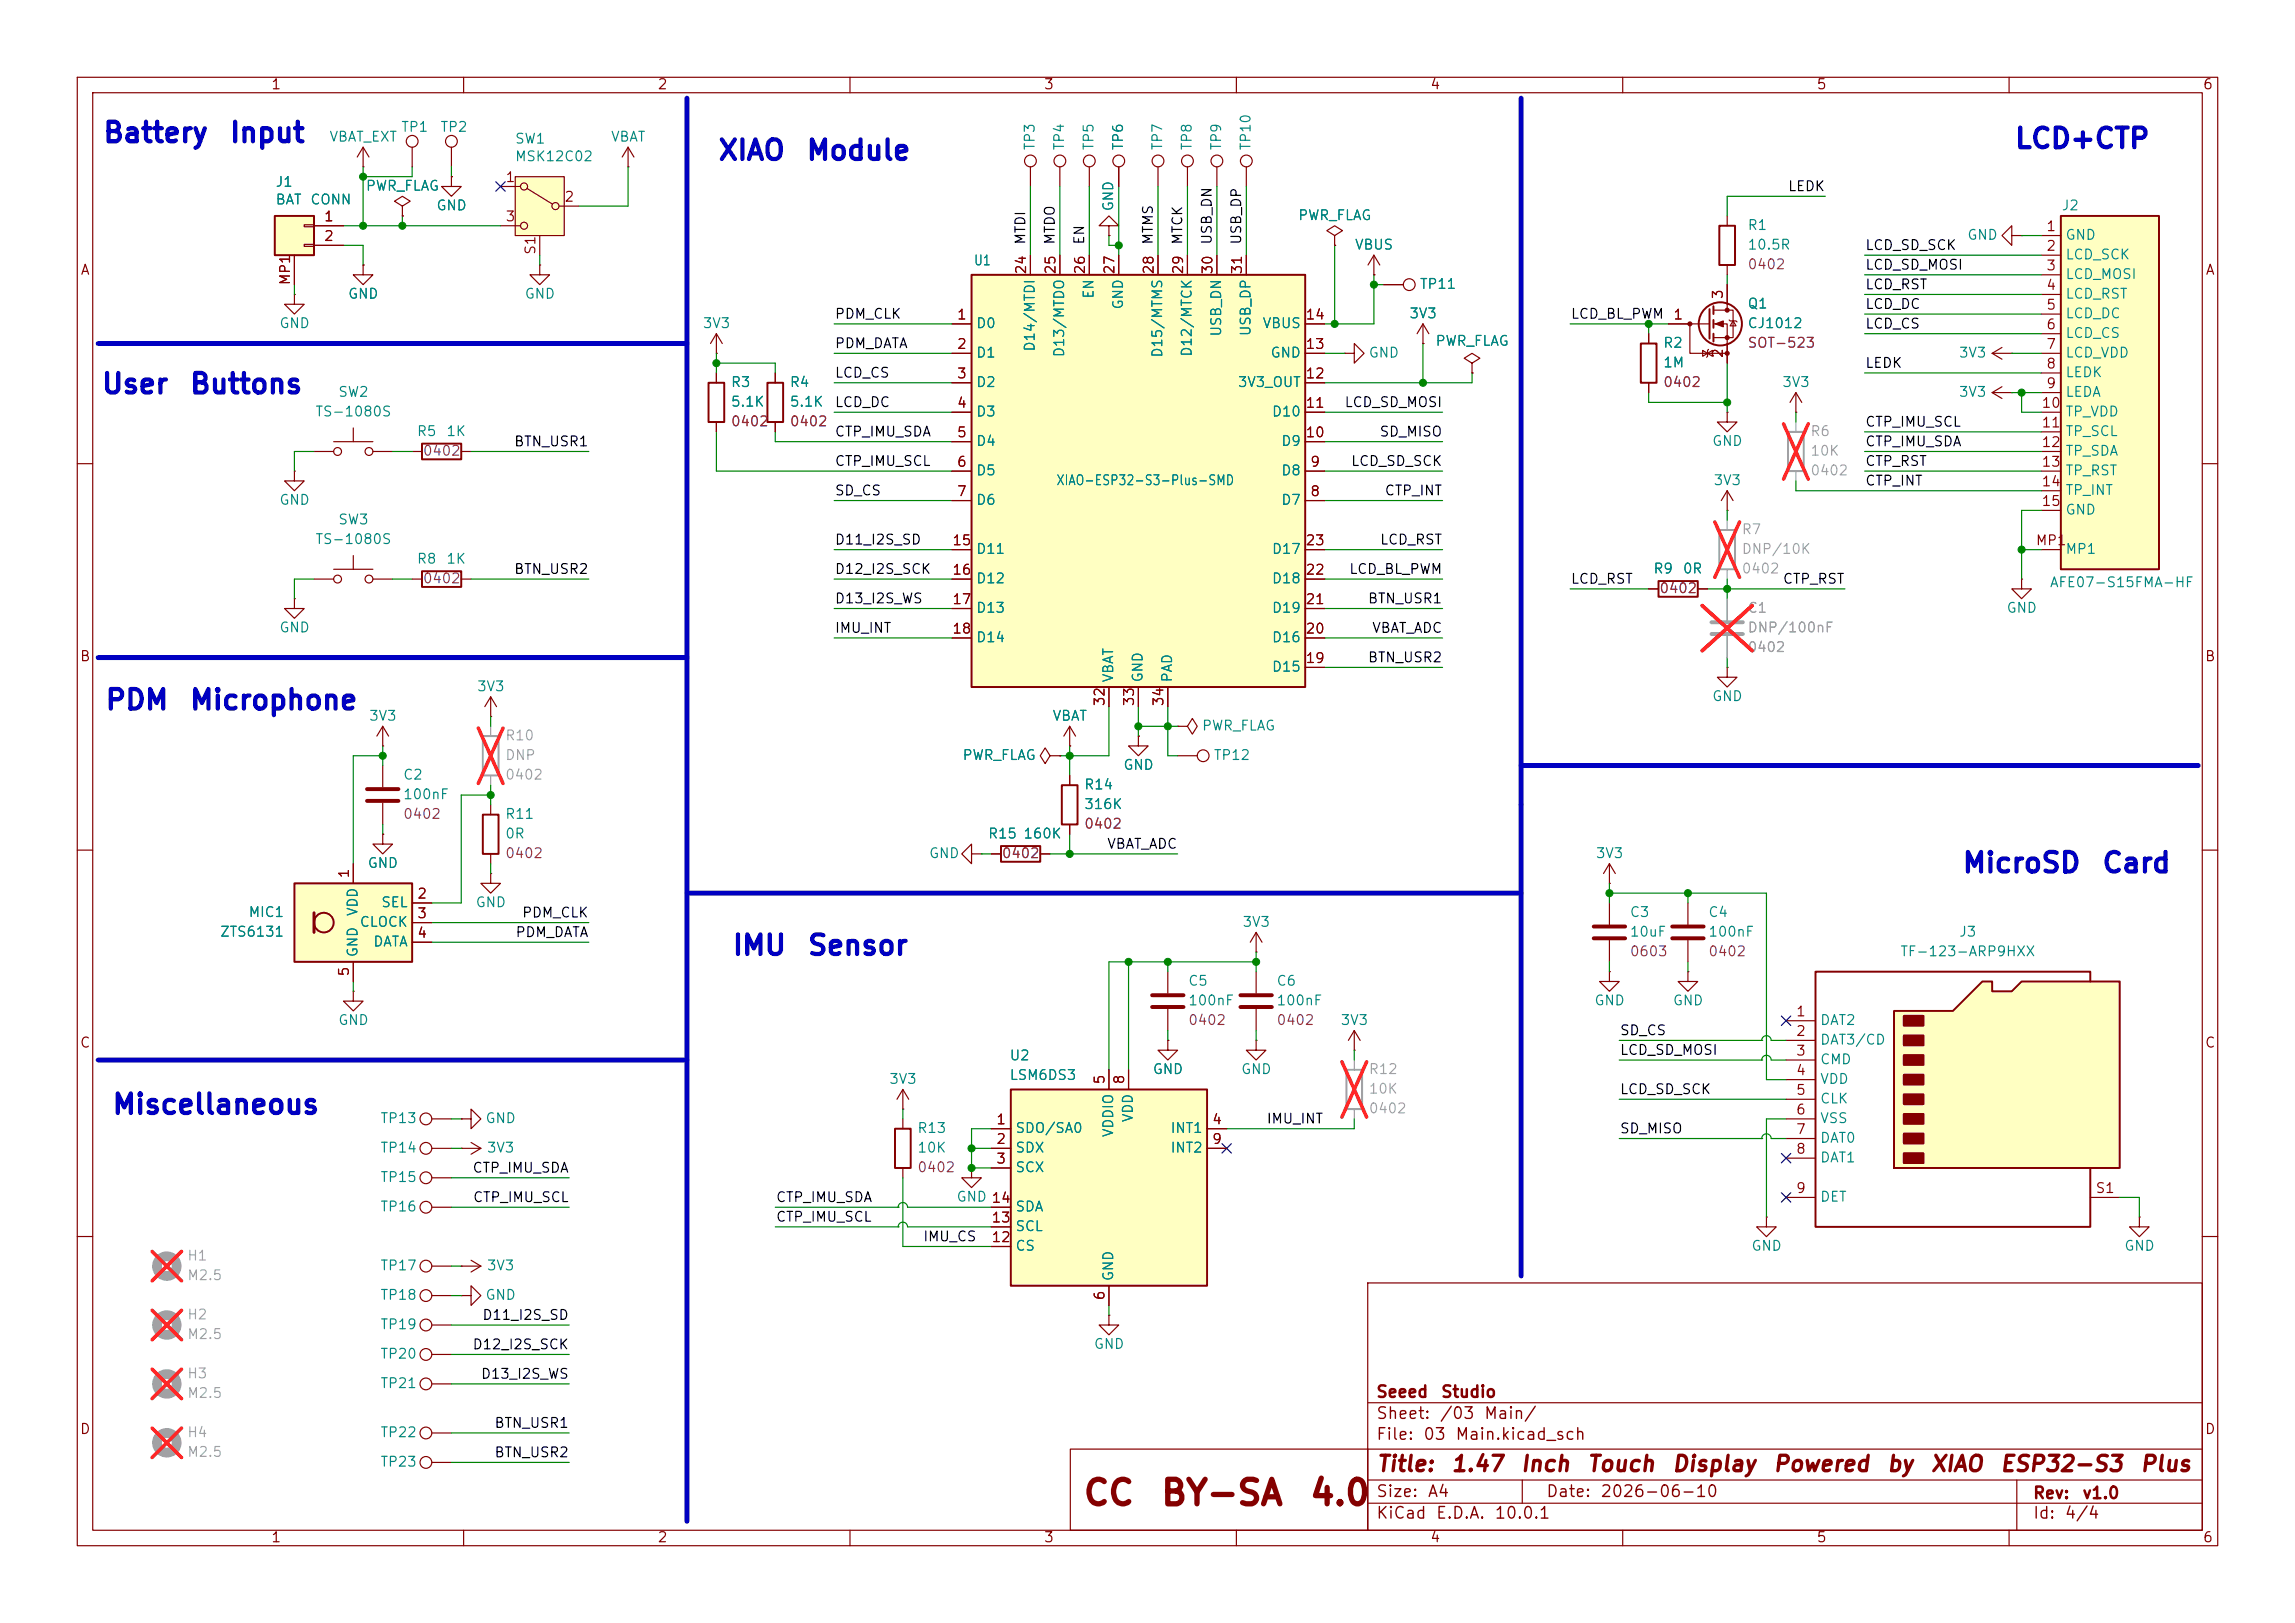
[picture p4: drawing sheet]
<svg xmlns="http://www.w3.org/2000/svg" width="297mm" height="210mm" viewBox="0 0 297 210" stroke-linecap="round" stroke-linejoin="round" font-family="sans-serif">
<defs><g id="words">
<g font-size="3.2" fill="#840000">
<text x="140" y="195.5">CC</text>
<text x="150.1" y="195.5">BY-SA</text>
<text x="169.3" y="195.5">4.0</text>
</g>
<g font-size="2.5" fill="#0000c2">
<text x="13.2" y="19.1">Battery</text>
<text x="29.6" y="19.1">Input</text>
<text x="92.8" y="21.3">XIAO</text>
<text x="104.2" y="21.3">Module</text>
<text x="260.6" y="19.8">LCD+CTP</text>
<text x="13" y="51.6">User</text>
<text x="24.4" y="51.6">Buttons</text>
<text x="13.5" y="92.5">PDM</text>
<text x="24.4" y="92.5">Microphone</text>
<text x="253.8" y="113.5">MicroSD</text>
<text x="271.9" y="113.5">Card</text>
<text x="94.6" y="124.2">IMU</text>
<text x="104.4" y="124.2">Sensor</text>
<text x="14.4" y="144.8">Miscellaneous</text>
</g>
<g font-size="2" fill="#840000">
<text x="178" y="190.9">Title:</text>
<text x="187.7" y="190.9">1.47</text>
<text x="196.6" y="190.9">Inch</text>
<text x="205.3" y="190.9">Touch</text>
<text x="216.2" y="190.9">Display</text>
<text x="229.3" y="190.9">Powered</text>
<text x="244" y="190.9">by</text>
<text x="249.7" y="190.9">XIAO</text>
<text x="258.7" y="190.9">ESP32-S3</text>
<text x="276.8" y="190.9">Plus</text>
</g>
<g font-size="1.5" fill="#840000">
<text x="178" y="184">Sheet:</text>
<text x="178" y="181.2">Seeed</text>
<text x="186.2" y="184">/03</text>
<text x="186.4" y="181.2">Studio</text>
<text x="192" y="184">Main/</text>
<text x="178" y="186.7">File:</text>
<text x="184.1" y="186.7">03</text>
<text x="188.2" y="186.7">Main.kicad_sch</text>
<text x="178" y="196.9">KiCad</text>
<text x="178" y="194.1">Size:</text>
<text x="184.7" y="194.1">A4</text>
<text x="185.7" y="196.9">E.D.A.</text>
<text x="193.3" y="196.9">10.0.1</text>
<text x="200" y="194.1">Date:</text>
<text x="207" y="194.1">2026-06-10</text>
<text x="263" y="194.3">Rev:</text>
<text x="263" y="196.9">Id:</text>
<text x="267.1" y="196.9">4/4</text>
<text x="269.4" y="194.3">v1.0</text>
</g>
<g font-size="1.3" fill="#840000">
<text x="35" y="11.9">1</text>
<text x="85" y="11.9">2</text>
<text x="135" y="11.9">3</text>
<text x="185" y="11.9">4</text>
<text x="235" y="11.9">5</text>
<text x="285" y="11.9">6</text>
<text x="65.3" y="23.9">1</text>
<text x="41.8" y="29">1</text>
<text x="65.3" y="29">3</text>
<text x="73" y="26.4">2</text>
<text x="10.3" y="35.9">A</text>
<text x="41.8" y="31.5">2</text>
<text x="69.6" y="33.1" transform="rotate(-90 69.6 33.1)">S1</text>
<text x="133.1" y="35.6" transform="rotate(-90 133.1 35.6)">24</text>
<text x="136.9" y="35.6" transform="rotate(-90 136.9 35.6)">25</text>
<text x="140.7" y="35.6" transform="rotate(-90 140.7 35.6)">26</text>
<text x="144.5" y="35.6" transform="rotate(-90 144.5 35.6)">27</text>
<text x="149.6" y="35.6" transform="rotate(-90 149.6 35.6)">28</text>
<text x="153.4" y="35.6" transform="rotate(-90 153.4 35.6)">29</text>
<text x="157.2" y="35.6" transform="rotate(-90 157.2 35.6)">30</text>
<text x="161" y="35.6" transform="rotate(-90 161 35.6)">31</text>
<text x="264.7" y="30.2">1</text>
<text x="264.7" y="32.8">2</text>
<text x="264.7" y="35.3">3</text>
<text x="285.3" y="35.9">A</text>
<text x="37.8" y="37" transform="rotate(-90 37.8 37)">MP1</text>
<text x="123.8" y="41.7">1</text>
<text x="168.9" y="41.7">14</text>
<text x="216.5" y="41.7">1</text>
<text x="223.3" y="38.8" transform="rotate(-90 223.3 38.8)">3</text>
<text x="264.7" y="37.8">4</text>
<text x="264.7" y="40.4">5</text>
<text x="123.8" y="45.5">2</text>
<text x="168.9" y="45.5">13</text>
<text x="223.3" y="46.4" transform="rotate(-90 223.3 46.4)">2</text>
<text x="264.7" y="42.9">6</text>
<text x="264.7" y="45.5">7</text>
<text x="123.8" y="49.3">3</text>
<text x="123.8" y="53.1">4</text>
<text x="168.9" y="53.1">11</text>
<text x="168.9" y="49.3">12</text>
<text x="264.1" y="53.1">10</text>
<text x="264.7" y="48">8</text>
<text x="264.7" y="50.5">9</text>
<text x="123.8" y="56.9">5</text>
<text x="168.9" y="56.9">10</text>
<text x="264.1" y="55.6">11</text>
<text x="264.1" y="58.2">12</text>
<text x="123.8" y="60.7">6</text>
<text x="123.8" y="64.5">7</text>
<text x="169.5" y="64.5">8</text>
<text x="169.5" y="60.7">9</text>
<text x="264.1" y="60.7">13</text>
<text x="264.1" y="63.2">14</text>
<text x="264.1" y="65.8">15</text>
<text x="123.1" y="70.9">15</text>
<text x="168.9" y="70.9">23</text>
<text x="263.4" y="70.9">MP1</text>
<text x="123.1" y="74.7">16</text>
<text x="168.9" y="74.7">22</text>
<text x="123.1" y="78.5">17</text>
<text x="123.1" y="82.3">18</text>
<text x="168.9" y="82.3">20</text>
<text x="168.9" y="78.5">21</text>
<text x="10.3" y="85.9">B</text>
<text x="168.9" y="86.1">19</text>
<text x="285.3" y="85.9">B</text>
<text x="143.3" y="91.5" transform="rotate(-90 143.3 91.5)">32</text>
<text x="147.1" y="91.5" transform="rotate(-90 147.1 91.5)">33</text>
<text x="150.9" y="91.5" transform="rotate(-90 150.9 91.5)">34</text>
<text x="45.5" y="113.7" transform="rotate(-90 45.5 113.7)">1</text>
<text x="53.9" y="116.6">2</text>
<text x="53.9" y="119.1">3</text>
<text x="53.9" y="121.7">4</text>
<text x="45.5" y="126.4" transform="rotate(-90 45.5 126.4)">5</text>
<text x="232.3" y="131.8">1</text>
<text x="10.3" y="135.9">C</text>
<text x="232.3" y="134.4">2</text>
<text x="232.3" y="136.9">3</text>
<text x="285.3" y="135.9">C</text>
<text x="143.3" y="140.4" transform="rotate(-90 143.3 140.4)">5</text>
<text x="145.8" y="140.4" transform="rotate(-90 145.8 140.4)">8</text>
<text x="232.3" y="139.4">4</text>
<text x="232.3" y="142">5</text>
<text x="128.8" y="145.8">1</text>
<text x="128.8" y="148.3">2</text>
<text x="156.8" y="145.8">4</text>
<text x="156.8" y="148.3">9</text>
<text x="232.3" y="144.5">6</text>
<text x="232.3" y="147.1">7</text>
<text x="232.3" y="149.6">8</text>
<text x="128.2" y="156">14</text>
<text x="128.8" y="150.9">3</text>
<text x="232.3" y="154.7">9</text>
<text x="271.1" y="154.7">S1</text>
<text x="128.2" y="161">12</text>
<text x="128.2" y="158.5">13</text>
<text x="143.3" y="168.3" transform="rotate(-90 143.3 168.3)">6</text>
<text x="10.3" y="185.9">D</text>
<text x="285.3" y="185.9">D</text>
<text x="35" y="199.9">1</text>
<text x="85" y="199.9">2</text>
<text x="135" y="199.9">3</text>
<text x="185" y="199.9">4</text>
<text x="235" y="199.9">5</text>
<text x="285" y="199.9">6</text>
</g>
<g font-size="1.3" fill="#008484">
<text x="51.8" y="17.4">TP1</text>
<text x="56.9" y="17.4">TP2</text>
<text x="42.5" y="18.6">VBAT_EXT</text>
<text x="66.6" y="21.2">MSK12C02</text>
<text x="66.6" y="18.9">SW1</text>
<text x="79" y="18.6">VBAT</text>
<text x="134.2" y="19.5" transform="rotate(-90 134.2 19.5)">TP3</text>
<text x="138" y="19.5" transform="rotate(-90 138 19.5)">TP4</text>
<text x="141.8" y="19.5" transform="rotate(-90 141.8 19.5)">TP5</text>
<text x="145.6" y="19.5" transform="rotate(-90 145.6 19.5)">TP6</text>
<text x="150.7" y="19.5" transform="rotate(-90 150.7 19.5)">TP7</text>
<text x="154.5" y="19.5" transform="rotate(-90 154.5 19.5)">TP8</text>
<text x="158.3" y="19.5" transform="rotate(-90 158.3 19.5)">TP9</text>
<text x="162.2" y="19.5" transform="rotate(-90 162.2 19.5)">TP10</text>
<text x="35.6" y="24.5">J1</text>
<text x="35.6" y="26.8">BAT</text>
<text x="40.1" y="26.8">CONN</text>
<text x="47.3" y="25">PWR_FLAG</text>
<text x="56.4" y="27.5">GND</text>
<text x="144.4" y="27.4" transform="rotate(-90 144.4 27.4)">GND</text>
<text x="167.9" y="28.8">PWR_FLAG</text>
<text x="266.7" y="27.5">J2</text>
<text x="126" y="34.6">U1</text>
<text x="175.2" y="32.6">VBUS</text>
<text x="226.1" y="30.1">R1</text>
<text x="226.1" y="32.6">10.5R</text>
<text x="254.5" y="31.3">GND</text>
<text x="267.2" y="31.3">GND</text>
<text x="267.2" y="33.9">LCD_SCK</text>
<text x="45" y="39">GND</text>
<text x="67.8" y="39">GND</text>
<text x="141.8" y="38.8" transform="rotate(-90 141.8 38.8)">EN</text>
<text x="145.6" y="40.1" transform="rotate(-90 145.6 40.1)">GND</text>
<text x="182.3" y="41.5">3V3</text>
<text x="183.7" y="37.7">TP11</text>
<text x="226.1" y="40.2">Q1</text>
<text x="267.2" y="36.4">LCD_MOSI</text>
<text x="267.2" y="39">LCD_RST</text>
<text x="267.2" y="41.5">LCD_DC</text>
<text x="36.1" y="42.8">GND</text>
<text x="90.9" y="42.8">3V3</text>
<text x="126.2" y="42.8">D0</text>
<text x="126.2" y="46.6">D1</text>
<text x="134.2" y="45.6" transform="rotate(-90 134.2 45.6)">D14/MTDI</text>
<text x="138" y="46.3" transform="rotate(-90 138 46.3)">D13/MTDO</text>
<text x="150.7" y="46.4" transform="rotate(-90 150.7 46.4)">D15/MTMS</text>
<text x="154.5" y="46.2" transform="rotate(-90 154.5 46.2)">D12/MTCK</text>
<text x="158.3" y="43.6" transform="rotate(-90 158.3 43.6)">USB_DN</text>
<text x="162.2" y="43.6" transform="rotate(-90 162.2 43.6)">USB_DP</text>
<text x="163.3" y="42.8">VBUS</text>
<text x="164.3" y="46.6">GND</text>
<text x="177" y="46.6">GND</text>
<text x="185.7" y="45.1">PWR_FLAG</text>
<text x="215.1" y="45.3">R2</text>
<text x="215.1" y="47.9">1M</text>
<text x="226.1" y="42.8">CJ1012</text>
<text x="253.4" y="46.6">3V3</text>
<text x="267.2" y="44">LCD_CS</text>
<text x="267.2" y="46.6">LCD_VDD</text>
<text x="43.7" y="51.7">SW2</text>
<text x="94.5" y="50.4">R3</text>
<text x="94.5" y="52.9">5.1K</text>
<text x="102.1" y="50.4">R4</text>
<text x="102.1" y="52.9">5.1K</text>
<text x="126.2" y="50.4">D2</text>
<text x="160.1" y="50.4">3V3_OUT</text>
<text x="230.6" y="50.4">3V3</text>
<text x="253.4" y="51.7">3V3</text>
<text x="267.2" y="49.1">LEDK</text>
<text x="267.2" y="51.7">LEDA</text>
<text x="40.7" y="54.2">TS-1080S</text>
<text x="53.9" y="56.7">R5</text>
<text x="57.7" y="56.7">1K</text>
<text x="126.2" y="54.2">D3</text>
<text x="126.2" y="58">D4</text>
<text x="164.5" y="54.2">D10</text>
<text x="165.7" y="58">D9</text>
<text x="221.5" y="58">GND</text>
<text x="267.2" y="54.2">TP_VDD</text>
<text x="267.2" y="56.7">TP_SCL</text>
<text x="267.2" y="59.3">TP_SDA</text>
<text x="36.1" y="65.6">GND</text>
<text x="126.2" y="61.8">D5</text>
<text x="126.2" y="65.6">D6</text>
<text x="136.6" y="63.1">XIAO-ESP32-S3-Plus-SMD</text>
<text x="165.7" y="65.6">D7</text>
<text x="165.7" y="61.8">D8</text>
<text x="221.7" y="63.1">3V3</text>
<text x="267.2" y="61.8">TP_RST</text>
<text x="267.2" y="64.4">TP_INT</text>
<text x="40.7" y="70.7">TS-1080S</text>
<text x="43.7" y="68.2">SW3</text>
<text x="126.2" y="72">D11</text>
<text x="164.5" y="72">D17</text>
<text x="267.2" y="66.9">GND</text>
<text x="267.2" y="72">MP1</text>
<text x="53.9" y="73.3">R8</text>
<text x="57.7" y="73.3">1K</text>
<text x="126.2" y="75.8">D12</text>
<text x="164.5" y="75.8">D18</text>
<text x="213.9" y="74.5">R9</text>
<text x="217.7" y="74.5">0R</text>
<text x="265.2" y="76.3">AFE07-S15FMA-HF</text>
<text x="36.1" y="82.1">GND</text>
<text x="126.2" y="79.6">D13</text>
<text x="126.2" y="83.4">D14</text>
<text x="164.5" y="83.4">D16</text>
<text x="164.5" y="79.6">D19</text>
<text x="259.6" y="79.6">GND</text>
<text x="61.6" y="89.8">3V3</text>
<text x="144.4" y="88.4" transform="rotate(-90 144.4 88.4)">VBAT</text>
<text x="148.2" y="88.4" transform="rotate(-90 148.2 88.4)">GND</text>
<text x="152" y="88.4" transform="rotate(-90 152 88.4)">PAD</text>
<text x="164.5" y="87.2">D15</text>
<text x="47.7" y="93.6">3V3</text>
<text x="136.1" y="93.6">VBAT</text>
<text x="155.5" y="94.8">PWR_FLAG</text>
<text x="221.5" y="91">GND</text>
<text x="52.1" y="101.2">C2</text>
<text x="124.5" y="98.7">PWR_FLAG</text>
<text x="145.3" y="99.9">GND</text>
<text x="157" y="98.7">TP12</text>
<text x="52.1" y="103.7">100nF</text>
<text x="65.3" y="106.3">R11</text>
<text x="140.2" y="105">316K</text>
<text x="140.2" y="102.5">R14</text>
<text x="47.5" y="112.6">GND</text>
<text x="65.3" y="108.8">0R</text>
<text x="120.1" y="111.4">GND</text>
<text x="127.8" y="108.8">R15</text>
<text x="132.3" y="108.8">160K</text>
<text x="206.4" y="111.4">3V3</text>
<text x="32.1" y="119">MIC1</text>
<text x="46.6" y="118.6" transform="rotate(-90 46.6 118.6)">VDD</text>
<text x="49.2" y="117.7">SEL</text>
<text x="61.5" y="117.7">GND</text>
<text x="210.8" y="119">C3</text>
<text x="221" y="119">C4</text>
<text x="28.4" y="121.5">ZTS6131</text>
<text x="46.5" y="120.2">CLOCK</text>
<text x="46.6" y="124" transform="rotate(-90 46.6 124)">GND</text>
<text x="48.2" y="122.8">DATA</text>
<text x="160.7" y="120.2">3V3</text>
<text x="210.8" y="121.5">10uF</text>
<text x="221" y="121.5">100nF</text>
<text x="245.8" y="124.1">TF-123-ARP9HXX</text>
<text x="253.4" y="121.5">J3</text>
<text x="153.7" y="127.9">C5</text>
<text x="153.7" y="130.4">100nF</text>
<text x="165.1" y="127.9">C6</text>
<text x="165.1" y="130.4">100nF</text>
<text x="206.2" y="130.4">GND</text>
<text x="216.4" y="130.4">GND</text>
<text x="43.7" y="132.9">GND</text>
<text x="130.6" y="137.5">U2</text>
<text x="173.4" y="132.9">3V3</text>
<text x="235.5" y="132.9">DAT2</text>
<text x="235.5" y="135.5">DAT3/CD</text>
<text x="115" y="140.6">3V3</text>
<text x="130.6" y="140.1">LSM6DS3</text>
<text x="149.1" y="139.3">GND</text>
<text x="160.5" y="139.3">GND</text>
<text x="235.5" y="138">CMD</text>
<text x="235.5" y="140.6">VDD</text>
<text x="235.5" y="143.1">CLK</text>
<text x="49.1" y="145.6">TP13</text>
<text x="49.1" y="149.5">TP14</text>
<text x="62.7" y="145.6">GND</text>
<text x="62.9" y="149.5">3V3</text>
<text x="118.6" y="146.9">R13</text>
<text x="118.6" y="149.5">10K</text>
<text x="131.3" y="146.9">SDO/SA0</text>
<text x="131.3" y="149.5">SDX</text>
<text x="144.4" y="147.2" transform="rotate(-90 144.4 147.2)">VDDIO</text>
<text x="146.9" y="145.3" transform="rotate(-90 146.9 145.3)">VDD</text>
<text x="151.4" y="146.9">INT1</text>
<text x="151.4" y="149.5">INT2</text>
<text x="235.5" y="145.6">VSS</text>
<text x="235.5" y="148.2">DAT0</text>
<text x="49.1" y="153.3">TP15</text>
<text x="123.7" y="155.8">GND 14</text>
<text x="131.3" y="152">SCX</text>
<text x="235.5" y="150.7">DAT1</text>
<text x="235.5" y="155.8">DET</text>
<text x="49.1" y="157.1">TP16</text>
<text x="131.3" y="159.6">SCL</text>
<text x="131.3" y="157.1">SDA</text>
<text x="49.1" y="164.7">TP17</text>
<text x="62.9" y="164.7">3V3</text>
<text x="131.3" y="162.2">CS</text>
<text x="144.4" y="165.9" transform="rotate(-90 144.4 165.9)">GND</text>
<text x="226.6" y="162.2">GND</text>
<text x="274.8" y="162.2">GND</text>
<text x="49.1" y="172.3">TP19</text>
<text x="49.1" y="168.5">TP18</text>
<text x="62.7" y="168.5">GND</text>
<text x="49.1" y="176.1">TP20</text>
<text x="49.1" y="179.9">TP21</text>
<text x="141.5" y="174.9">GND</text>
<text x="49.1" y="190.1">TP23</text>
<text x="49.1" y="186.3">TP22</text>
</g>
<g font-size="1.3">
<text x="231.3" y="25.1">LEDK</text>
<text x="133" y="31.8" transform="rotate(-90 133 31.8)">MTDI</text>
<text x="136.8" y="31.8" transform="rotate(-90 136.8 31.8)">MTDO</text>
<text x="140.6" y="31.8" transform="rotate(-90 140.6 31.8)">EN</text>
<text x="149.5" y="31.8" transform="rotate(-90 149.5 31.8)">MTMS</text>
<text x="153.3" y="31.8" transform="rotate(-90 153.3 31.8)">MTCK</text>
<text x="157.1" y="31.8" transform="rotate(-90 157.1 31.8)">USB_DN</text>
<text x="160.9" y="31.8" transform="rotate(-90 160.9 31.8)">USB_DP</text>
<text x="241.3" y="32.7">LCD_SD_SCK</text>
<text x="241.3" y="35.2">LCD_SD_MOSI</text>
<text x="107.9" y="41.6">PDM_CLK</text>
<text x="203.2" y="41.6">LCD_BL_PWM</text>
<text x="241.3" y="37.8">LCD_RST</text>
<text x="241.3" y="40.3">LCD_DC</text>
<text x="107.9" y="45.4">PDM_DATA</text>
<text x="241.3" y="42.8">LCD_CS</text>
<text x="241.3" y="47.9">LEDK</text>
<text x="107.9" y="53">LCD_DC</text>
<text x="107.9" y="49.2">LCD_CS</text>
<text x="173.9" y="53">LCD_SD_MOSI</text>
<text x="66.4" y="58.1">BTN_USR1</text>
<text x="107.9" y="56.8">CTP_IMU_SDA</text>
<text x="178.4" y="56.8">SD_MISO</text>
<text x="241.3" y="55.5">CTP_IMU_SCL</text>
<text x="241.3" y="58.1">CTP_IMU_SDA</text>
<text x="107.9" y="60.6">CTP_IMU_SCL</text>
<text x="107.9" y="64.4">SD_CS</text>
<text x="174.8" y="60.6">LCD_SD_SCK</text>
<text x="179.1" y="64.4">CTP_INT</text>
<text x="241.3" y="60.6">CTP_RST</text>
<text x="241.3" y="63.2">CTP_INT</text>
<text x="107.9" y="70.8">D11_I2S_SD</text>
<text x="178.5" y="70.8">LCD_RST</text>
<text x="66.4" y="74.6">BTN_USR2</text>
<text x="107.9" y="74.6">D12_I2S_SCK</text>
<text x="174.5" y="74.6">LCD_BL_PWM</text>
<text x="203.2" y="75.9">LCD_RST</text>
<text x="230.6" y="75.9">CTP_RST</text>
<text x="107.9" y="78.4">D13_I2S_WS</text>
<text x="107.9" y="82.2">IMU_INT</text>
<text x="176.9" y="78.4">BTN_USR1</text>
<text x="177.5" y="82.2">VBAT_ADC</text>
<text x="176.9" y="86">BTN_USR2</text>
<text x="143.2" y="110.1">VBAT_ADC</text>
<text x="67.5" y="119">PDM_CLK</text>
<text x="66.6" y="121.6">PDM_DATA</text>
<text x="209.5" y="134.3">SD_CS</text>
<text x="209.5" y="136.8">LCD_SD_MOSI</text>
<text x="209.5" y="141.9">LCD_SD_SCK</text>
<text x="163.8" y="145.7">IMU_INT</text>
<text x="209.5" y="147">SD_MISO</text>
<text x="61.1" y="152.1">CTP_IMU_SDA</text>
<text x="61.1" y="155.9">CTP_IMU_SCL</text>
<text x="100.3" y="155.9">CTP_IMU_SDA</text>
<text x="100.3" y="158.4">CTP_IMU_SCL</text>
<text x="119.4" y="160.9">IMU_CS</text>
<text x="62.3" y="171.1">D11_I2S_SD</text>
<text x="61.1" y="174.9">D12_I2S_SCK</text>
<text x="62.1" y="178.7">D13_I2S_WS</text>
<text x="63.9" y="185.1">BTN_USR1</text>
<text x="63.9" y="188.9">BTN_USR2</text>
</g>
<g font-size="1.3" fill="#840084">
<text x="226.1" y="35.2">0402</text>
<text x="226.1" y="45.3">SOT-523</text>
<text x="215.1" y="50.4">0402</text>
<text x="54.6" y="59.3">0402</text>
<text x="94.5" y="55.5">0402</text>
<text x="102.1" y="55.5">0402</text>
<text x="54.6" y="75.8">0402</text>
<text x="214.6" y="77.1">0402</text>
<text x="52.1" y="106.3">0402</text>
<text x="140.2" y="107.5">0402</text>
<text x="65.3" y="111.4">0402</text>
<text x="129.5" y="111.4">0402</text>
<text x="210.8" y="124.1">0603</text>
<text x="221" y="124.1">0402</text>
<text x="153.7" y="132.9">0402</text>
<text x="165.1" y="132.9">0402</text>
<text x="118.6" y="152">0402</text>
</g>
<g font-size="1.3" fill="#a1a1a1">
<text x="234.2" y="56.7">R6</text>
<text x="234.2" y="59.3">10K</text>
<text x="234.2" y="61.8">0402</text>
<text x="225.3" y="69.4">R7</text>
<text x="225.3" y="72">DNP/10K</text>
<text x="225.3" y="74.5">0402</text>
<text x="226.1" y="79.6">C1</text>
<text x="226.1" y="82.1">DNP/100nF</text>
<text x="226.1" y="84.7">0402</text>
<text x="65.3" y="98.7">DNP</text>
<text x="65.3" y="96.1">R10</text>
<text x="65.3" y="101.2">0402</text>
<text x="177" y="139.3">R12</text>
<text x="177" y="141.8">10K</text>
<text x="177" y="144.4">0402</text>
<text x="24.1" y="163.4">H1</text>
<text x="24.1" y="166">M2.5</text>
<text x="24.1" y="171">H2</text>
<text x="24.1" y="173.6">M2.5</text>
<text x="24.1" y="178.7">H3</text>
<text x="24.1" y="181.2">M2.5</text>
<text x="24.1" y="186.3">H4</text>
<text x="24.1" y="188.8">M2.5</text>
</g>
</g></defs>
<g fill="none" stroke="#840000" stroke-width=".15">
<path d="M10 10h277v190h-277zM12 12h273v186h-273zM60 10v2M110 10v2M160 10v2M210 10v2M260 10v2M92.7 48.3v1.2M92.7 54.6v1.3M100.3 48.3v1.2M100.3 54.6v1.3M10 60h2"/>
<path d="M285 60h2M10 110h2M285 110h2M175.3 135.9h.1M175.3 133.4l-.8 1.2M175.3 133.4l.7 1.2M175.3 133.4v2.5M116.8 144.8v1.3M116.8 151.1v1.3M10 160h2M177 166h108v32h-108zM285 160h2"/>
<path d="M55.9 189.2h2.5M60 198v2M110 198v2M138.5 187.5h38.5v10.5h-38.5zM160 198v2M177 194.5h108M177 191.5h108M177 187.5h108M177 181.5h108M197 191.5v3M210 198v2M260 198v2"/>
<path d="M261 191.5v6.5"/>
<circle cx="55.1" cy="189.2" r=".76"/>
</g>
<circle cx="21.6" cy="179.1" r="1.27" fill="none" stroke="#a1a1a1" stroke-width="1.3"/>
<path d="M19.7 177.2l3.8 3.8M23.5 177.2l-3.8 3.8" fill="none" stroke="#ff2626" stroke-width=".46"/>
<path d="M91.7 49.5h2v5.1h-2zM99.3 49.5h2v5.1h-2zM115.8 146.1h2.1v5h-2.1z" fill="none" stroke="#840000" stroke-width=".25"/>
<path d="M130.8 141h25.4v25.4h-25.4z" fill="#ffffc2"/>
<path d="M130.8 141h25.4v25.4h-25.4z" fill="none" stroke="#840000" stroke-width=".25"/>
<g fill="none" stroke="#840000" stroke-width=".15">
<path d="M143.5 138.4v2.6M146 138.4v2.6M151.1 134.6v1.3h1.3l-1.3 1.3-1.2-1.3h1.2M151.1 134.6h.1M151.1 125.7v2.8M151.1 130.6v2.8M162.6 125.7v2.8M162.6 130.6v2.8M125.7 151.1v1.3h1.3l-1.3 1.3-1.2-1.3h1.2M125.7 151.1h.1M128.3 146.1h2.5M128.3 148.6h2.5"/>
<path d="M128.3 151.1h2.5M128.3 158.8h2.5M128.3 156.2h2.5M156.2 146.1h2.5M156.2 148.6h2.5M128.3 161.3h2.5M143.5 166.4v2.5"/>
</g>
<path d="M149.1 128.8h4.1M149.1 130.3h4.1M160.5 128.8h4.1M160.5 130.3h4.1" fill="none" stroke="#840000" stroke-width=".51"/>
<path d="M266.7 27.9h12.7v45.8h-12.7z" fill="#ffffc2"/>
<path d="M266.7 27.9h12.7v45.8h-12.7z" fill="none" stroke="#840000" stroke-width=".25"/>
<g fill="none" stroke="#840000" stroke-width=".15">
<path d="M264.2 30.5h2.5M264.2 33h2.5M264.2 35.6h2.5M264.2 38.1h2.5M264.2 40.6h2.5M264.2 43.2h2.5M264.2 45.7h2.5M264.2 48.3h2.5M264.2 50.8h2.5M264.2 53.3h2.5M264.2 55.9h2.5M264.2 58.4h2.5"/>
<path d="M264.2 61h2.5M264.2 63.5h2.5M264.2 66h2.5M264.2 71.1h2.5M49.5 108v1.2h1.3l-1.3 1.3-1.2-1.3h1.2M49.5 108h.1"/>
</g>
<g fill="none" stroke="#a1a1a1" stroke-width="1.3">
<circle cx="21.6" cy="163.8" r="1.27"/>
<circle cx="21.6" cy="171.4" r="1.27"/>
</g>
<path d="M19.7 161.9l3.8 3.8M19.7 169.5l3.8 3.9M23.5 161.9l-3.8 3.8M23.5 169.5l-3.8 3.9" fill="none" stroke="#ff2626" stroke-width=".46"/>
<path d="M38.1 114.3h15.2v10.2h-15.2z" fill="#ffffc2"/>
<g fill="none" stroke="#840000" stroke-width=".25">
<path d="M54.6 57.4h5.1v2h-5.1zM38.1 114.3h15.2v10.2h-15.2zM62.5 105.4h2v5.1h-2z"/>
<circle cx="41.9" cy="119.4" r="1.27"/>
</g>
<path d="M40.6 118.1v2.6" fill="none" stroke="#840000" stroke-width=".38"/>
<g fill="none" stroke="#840000" stroke-width=".15">
<path d="M47 19.1l-.8 1.2M47 19.1l.8 1.2M47 19.1v2.5M38.1 38.1v1.3h1.3l-1.3 1.2-1.3-1.2h1.3M38.1 38.1h.1M47 34.3v1.3h1.3l-1.3 1.2-1.3-1.2h1.3M47 34.3h.1M47 21.6h.1M52.1 26.7l1-.7-1-.6-1 .6 1 .7v1.2M52.1 27.9h.1M58.4 22.9v1.2h1.3l-1.3 1.3-1.3-1.3h1.3M58.4 22.9h.1"/>
<path d="M40.6 58.4h2.6M43.2 57.2h5.1M45.7 55.4v1.8M48.3 58.4h2.5M53.3 58.4h1.3M59.7 58.4h1.3M38.1 77.5v1.2h1.3l-1.3 1.3-1.3-1.3h1.3M38.1 77.5h.1M38.1 61v1.2h1.3l-1.3 1.3-1.3-1.3h1.3M38.1 61h.1M40.6 74.9h2.6M43.2 73.7h5.1"/>
<path d="M45.7 71.9v1.8M48.3 74.9h2.5M49.5 96.5h.1M49.5 94v2.5M49.5 99.1v2.8M49.5 94l-.7 1.3M49.5 94l.8 1.3M63.5 92.7h.1M63.5 90.2v2.5M63.5 90.2l-.8 1.2M63.5 90.2l.8 1.2M45.7 111.8v2.5"/>
<path d="M49.5 103.9v2.8M53.3 116.8h2.6M53.3 119.4h2.6M63.5 113v1.3h1.3l-1.3 1.3-1.3-1.3h1.3M63.5 113h.1M63.5 104.1v1.3M63.5 110.5v1.3M45.7 128.3v1.2h1.3l-1.3 1.3-1.3-1.3h1.3M45.7 128.3h.1M45.7 124.5v2.5M53.3 121.9h2.6M55.9 144.8h2.5"/>
<path d="M55.9 148.6h2.5M59.7 144.8h1.3v-1.3l1.2 1.3-1.2 1.3v-1.3M59.7 144.8h.1M59.7 148.6h.1M59.7 148.6h2.5M61 147.8l1.2 .8M62.2 148.6l-1.2 .8"/>
<circle cx="43.7" cy="58.4" r=".51"/>
<circle cx="47.8" cy="58.4" r=".51"/>
<circle cx="43.7" cy="74.9" r=".51"/>
<circle cx="47.8" cy="74.9" r=".51"/>
<circle cx="55.1" cy="148.6" r=".76"/>
<circle cx="55.1" cy="144.8" r=".76"/>
</g>
<path d="M47.5 102.1h4.1M47.5 103.6h4.1" fill="none" stroke="#840000" stroke-width=".51"/>
<path d="M62.5 95.3h2v5h-2z" fill="none" stroke="#a1a1a1" stroke-width=".25"/>
<path d="M63.5 94v1.3M63.5 100.3v1.3" fill="none" stroke="#a1a1a1" stroke-width=".15"/>
<path d="M61.9 94.2l3.2 7.2M65.1 94.2l-3.2 7.2" fill="none" stroke="#ff2626" stroke-width=".46"/>
<path d="M35.6 27.9h5v5.1h-5z" fill="#ffffc2"/>
<path d="M35.6 27.9h5v5.1h-5zM54.6 73.9h5.1v2h-5.1z" fill="none" stroke="#840000" stroke-width=".25"/>
<g fill="none" stroke="#840000" stroke-width=".15">
<path d="M53.3 19.1v2.5M58.4 19.1v2.5M81.3 19.1l-.8 1.2M81.3 19.1l.7 1.2M81.3 19.1v2.5M38.1 33v3.8M39.4 29.1h1.2v.2h-1.2zM39.4 31.6h1.2v.3h-1.2zM40.6 29.2h3.8M40.6 31.8h3.8M81.3 21.6h.1M53.3 74.9h1.3"/>
<path d="M59.7 74.9h1.3"/>
<circle cx="53.3" cy="18.3" r=".76"/>
<circle cx="58.4" cy="18.3" r=".76"/>
</g>
<path d="M66.7 22.9h6.3v7.6h-6.3z" fill="#ffffc2"/>
<g fill="none" stroke="#840000" stroke-width=".15">
<path d="M64.8 24.1h2.5M64.8 29.2h2.5M66.7 22.9h6.3v7.6h-6.3zM68.2 24.4l3.3 2M69.8 34.3v1.3h1.3l-1.3 1.2-1.2-1.2h1.2M69.8 34.3h.1M69.8 30.5v2.5M72.4 26.7h2.5M133.3 21.6v2.5M137.2 21.6v2.5M141 21.6v2.5M143.5 29.2h1.3l-1.3-1.3-1.3 1.3h1.3v1.3"/>
<path d="M143.5 30.5h.1M144.8 21.6v2.5M149.9 21.6v2.5M153.7 21.6v2.5M157.5 21.6v2.5M161.3 21.6v2.5M172.7 30.5l1-.7-1-.6-1 .6 1 .7v1.3M172.7 31.8h.1M177.8 35.6h.1M177.8 33l-.8 1.3M177.8 33l.8 1.3M177.8 33v2.6"/>
<path d="M179.1 36.8h2.5M92.7 45.7h.1M92.7 43.2l-.8 1.3M92.7 43.2l.8 1.3M92.7 43.2v2.5M174 45.7h1.3v-1.2l1.2 1.2-1.2 1.3v-1.3M174 45.7h.1M184.1 44.5h.1M184.1 41.9l-.7 1.3M184.1 41.9l.8 1.3M184.1 41.9v2.6M190.5 47l1-.6-1-.7-1 .7 1 .6v1.3"/>
<path d="M190.5 48.3h.1M152.4 94h1.3l.6-1 .6 1-.6 1-.6-1M152.4 94h.1M152.4 97.8h2.5M125.7 110.5v-1.3l-1.2 1.3 1.2 1.3v-1.3h1.3M127 110.5h.1M128.3 110.5h1.2M134.6 110.5h1.3M138.4 100.3v1.3M138.4 106.7v1.3M208.3 114.3h.1M208.3 111.8v2.5"/>
<path d="M208.3 116.8v2.8M208.3 111.8l-.8 1.2M208.3 111.8l.7 1.2M162.6 134.6v1.3h1.2l-1.2 1.3-1.3-1.3h1.3M162.6 134.6h.1M208.3 125.7v1.3h1.2l-1.2 1.3-1.3-1.3h1.3M208.3 125.7h.1M208.3 121.7v2.8M55.9 152.4h2.5M55.9 156.2h2.5M116.8 143.5h.1M116.8 141l-.7 1.2"/>
<path d="M116.8 141l.8 1.2M116.8 141v2.5M55.9 171.5h2.5M55.9 175.3h2.5M55.9 179.1h2.5M55.9 163.8h2.5M55.9 167.6h2.5M59.7 163.8h.1M59.7 167.6h1.3v-1.2l1.2 1.2-1.2 1.3v-1.3M59.7 167.6h.1M59.7 163.8h2.5M61 163.1l1.2 .7"/>
<path d="M62.2 163.8l-1.2 .8M143.5 170.2v1.3h1.3l-1.3 1.2-1.3-1.2h1.3M143.5 170.2h.1M55.9 185.4h2.5"/>
<circle cx="67.8" cy="29.2" r=".46"/>
<circle cx="67.8" cy="24.1" r=".46"/>
<circle cx="71.9" cy="26.7" r=".46"/>
<circle cx="133.3" cy="20.8" r=".76"/>
<circle cx="137.2" cy="20.8" r=".76"/>
<circle cx="141" cy="20.8" r=".76"/>
<circle cx="144.8" cy="20.8" r=".76"/>
<circle cx="149.9" cy="20.8" r=".76"/>
<circle cx="153.7" cy="20.8" r=".76"/>
<circle cx="157.5" cy="20.8" r=".76"/>
<circle cx="161.3" cy="20.8" r=".76"/>
<circle cx="182.4" cy="36.8" r=".76"/>
<circle cx="155.7" cy="97.8" r=".76"/>
<circle cx="55.1" cy="152.4" r=".76"/>
<circle cx="55.1" cy="156.2" r=".76"/>
<circle cx="55.1" cy="171.4" r=".76"/>
<circle cx="55.1" cy="175.3" r=".76"/>
<circle cx="55.1" cy="163.8" r=".76"/>
<circle cx="55.1" cy="167.6" r=".76"/>
<circle cx="55.1" cy="179.1" r=".76"/>
<circle cx="55.1" cy="185.4" r=".76"/>
</g>
<circle cx="21.6" cy="186.7" r="1.27" fill="none" stroke="#a1a1a1" stroke-width="1.3"/>
<path d="M19.7 184.8l3.8 3.8M23.5 184.8l-3.8 3.8" fill="none" stroke="#ff2626" stroke-width=".46"/>
<path d="M206.2 119.9h4.1M206.2 121.4h4.1" fill="none" stroke="#840000" stroke-width=".51"/>
<path d="M129.5 109.5h5.1v2h-5.1zM137.4 101.6h2v5.1h-2z" fill="none" stroke="#840000" stroke-width=".25"/>
<path d="M125.7 35.6h43.2v53.3h-43.2z" fill="#ffffc2"/>
<path d="M125.7 35.6h43.2v53.3h-43.2z" fill="none" stroke="#840000" stroke-width=".25"/>
<g fill="none" stroke="#840000" stroke-width=".15">
<path d="M133.3 33v2.6M137.2 33v2.6M141 33v2.6M144.8 33v2.6M149.9 33v2.6M153.7 33v2.6M157.5 33v2.6M161.3 33v2.6M260.3 30.5v-1.3l-1.2 1.3 1.2 1.3v-1.3h1.3M261.6 30.5h.1M123.2 41.9h2.5M123.2 45.7h2.5"/>
<path d="M123.2 49.5h2.5M123.2 53.3h2.5M123.2 57.2h2.5M168.9 41.9h2.5M168.9 45.7h2.5M168.9 49.5h2.5M168.9 53.3h2.5M168.9 57.2h2.5M223.5 53.3v1.3h1.3l-1.3 1.3-1.3-1.3h1.3M223.5 53.3h.1M257.8 50.8l1.3 .8M257.8 50.8h2.5"/>
<path d="M259.1 50l-1.3 .8M260.3 50.8h.1M123.2 61h2.5M123.2 64.8h2.5M123.2 71.1h2.5M123.2 74.9h2.5M123.2 78.7h2.5M168.9 61h2.5M168.9 64.8h2.5M168.9 71.1h2.5M168.9 74.9h2.5M168.9 78.7h2.5"/>
<path d="M223.5 66h.1M223.5 63.5l-.7 1.3M223.5 63.5l.8 1.3M223.5 63.5v2.5M261.6 74.9v1.3h1.3l-1.3 1.3-1.3-1.3h1.3M261.6 74.9h.1M123.2 82.6h2.5M135.9 97.8l-.6-1-.7 1 .7 1 .6-1h1.3M137.2 97.8h.1M138.4 96.5h.1M138.4 94l-.7 1.3M138.4 94l.8 1.3"/>
<path d="M138.4 94v2.5M143.5 88.9v2.5M147.3 88.9v2.5M151.1 88.9v2.5M168.9 82.6h2.5M168.9 86.4h2.5M218.4 116.8v2.8M218.4 125.7v1.3h1.3l-1.3 1.3-1.2-1.3h1.2M218.4 125.7h.1M218.4 121.7v2.8M228.6 157.5v1.3h1.3l-1.3 1.2-1.3-1.2h1.3M228.6 157.5h.1"/>
<path d="M276.9 157.5v1.3h1.2l-1.2 1.2-1.3-1.2h1.3M276.9 157.5h.1"/>
</g>
<path d="M221.5 80.5h4.1M221.5 82h4.1" fill="none" stroke="#a1a1a1" stroke-width=".51"/>
<path d="M232.4 54.6v1.3M223.5 67.3v1.3M223.5 73.7v1.2M223.5 77.5v2.8M232.4 61v1.2M223.5 82.3v2.8" fill="none" stroke="#a1a1a1" stroke-width=".15"/>
<path d="M230.8 54.8l3.2 7.2M234 54.8l-3.2 7.2M220.3 78.4l6.5 5.8M221.9 67.5l3.2 7.2M225.1 67.5l-3.2 7.2M226.8 78.4l-6.5 5.8" fill="none" stroke="#ff2626" stroke-width=".46"/>
<path d="M231.4 55.9h2v5.1h-2zM222.5 68.6h2v5.1h-2z" fill="none" stroke="#a1a1a1" stroke-width=".25"/>
<path d="M216.4 119.9h4.1M216.4 121.4h4.1" fill="none" stroke="#840000" stroke-width=".51"/>
<path d="M245.1 130.8h7.6l3.8-3.8h1.3v1.3h2.5l1.3-1.3h12.7v24.1h-29.2z" fill="#ffffc2"/>
<g fill="none" stroke="#840000" stroke-width=".25">
<path d="M221.7 39.6v1M222.5 29.2h2v5.1h-2zM212.3 44.5h2.1v5h-2.1zM221.2 40v3.8M221.7 41.4v1M221.7 43.2v1M214.6 75.2h5.1v2h-5.1zM245.1 130.8h7.6l3.8-3.8h1.3v1.3h2.5l1.3-1.3h12.7v24.1h-29.2zM270.5 127v-1.3h-35.6v33.1h35.6v-7.7"/>
<circle cx="222.6" cy="41.9" r="2.79"/>
</g>
<g fill="#840000" stroke="#840000" stroke-width=".25">
<path d="M246.4 131.4h2.5v1.3h-2.5z"/>
<path d="M246.4 134h2.5v1.3h-2.5z"/>
<path d="M246.4 136.5h2.5v1.3h-2.5z"/>
<path d="M246.4 139.1h2.5v1.2h-2.5z"/>
<path d="M246.4 141.6h2.5v1.3h-2.5z"/>
<path d="M246.4 144.1h2.5v1.3h-2.5z"/>
<path d="M246.4 146.7h2.5v1.3h-2.5z"/>
<path d="M246.4 149.2h2.5v1.3h-2.5z"/>
</g>
<g fill="none" stroke="#840000" stroke-width=".15">
<path d="M38.1 33v3.8M40.6 29.2h3.8M40.6 31.8h3.8M47 34.3h.1M52.1 27.9h.1M58.4 22.9h.1M133.3 33v2.6M137.2 33v2.6M141 33v2.6M143.5 30.5h.1M144.8 21.6v2.5M144.8 33v2.6"/>
<path d="M149.9 33v2.6M153.7 33v2.6M157.5 33v2.6M161.3 33v2.6M172.7 31.8h.1M177.8 35.6h.1M179.1 36.8h2.5M223.5 27.9v1.3M223.5 34.3v1.3M223.5 36.8v3.3M92.7 48.3v1.2M92.7 54.6v1.3"/>
<path d="M100.3 48.3v1.2M100.3 54.6v1.3M123.2 45.7h2.5M123.2 41.9h2.5M123.2 49.5h2.5M123.2 53.3h2.5M123.2 57.2h2.5M168.9 45.7h2.5M168.9 41.9h2.5M168.9 49.5h2.5M168.9 53.3h2.5M168.9 57.2h2.5"/>
<path d="M184.1 44.5h.1M190.5 48.3h.1M213.4 43.2v1.3M213.4 49.5v1.3M215.9 41.9h5.3M218.7 41.9v3.8h4.8M220.3 45.3l.7 .4-.7 .4zM221 45.7l.6-.4v.8zM221.1 45.2l-.1 .1v.8l-.1 .1M221.7 40.1h2.6v3.6h-2.6M221.7 41.9h1.8v5.1M223.8 41.4l.1 .1h.8l.1 .2"/>
<path d="M224.3 41.5l.4 .7h-.8zM232.4 53.3h.1M232.4 50.8l-.8 1.3M232.4 50.8l.8 1.3M232.4 50.8v2.5M257.8 45.7l1.3 .8M257.8 45.7h2.5M259.1 45l-1.3 .7M260.3 45.7h.1M123.2 61h2.5M123.2 64.8h2.5M123.2 71.1h2.5"/>
<path d="M123.2 74.9h2.5M123.2 78.7h2.5M168.9 61h2.5M168.9 64.8h2.5M168.9 71.1h2.5M168.9 74.9h2.5M168.9 78.7h2.5M213.4 76.2h1.2M219.7 76.2h1.3M123.2 82.6h2.5M137.2 97.8h.1M138.4 96.5h.1"/>
<path d="M143.5 88.9v2.5M147.3 95.3v1.2h1.3l-1.3 1.3-1.3-1.3h1.3M147.3 95.3h.1M147.3 88.9v2.5M151.1 88.9v2.5M168.9 82.6h2.5M168.9 86.4h2.5M223.5 86.4v1.2h1.3l-1.3 1.3-1.3-1.3h1.3M223.5 86.4h.1M45.7 111.8v2.5M49.5 108h.1M53.3 116.8h2.6"/>
<path d="M53.3 119.4h2.6M128.3 110.5h1.2M134.6 110.5h1.3M138.4 100.3v1.3M138.4 106.7v1.3M45.7 124.5v2.5M53.3 121.9h2.6M143.5 138.4v2.6M146 138.4v2.6M151.1 134.6h.1M162.6 123.2h.1M162.6 120.7l-.8 1.2"/>
<path d="M162.6 120.7l.7 1.2M162.6 120.7v2.5M231.1 132.1h3.8M231.1 134.6h3.8M231.1 137.2h3.8M231.1 139.7h3.8M128.3 146.1h2.5M128.3 148.6h2.5M128.3 151.1h2.5M128.3 158.8h2.5M128.3 156.2h2.5M156.2 146.1h2.5"/>
<path d="M156.2 148.6h2.5M231.1 142.2h3.8M231.1 144.8h3.8M231.1 147.3h3.8M231.1 149.9h3.8M231.1 154.9h3.8M270.5 154.9h3.8M128.3 161.3h2.5M143.5 166.4v2.5"/>
</g>
<g fill="#840000" stroke="#840000" stroke-width=".15">
<path d="M222 41.9l1-.4v.8z"/>
<circle cx="218.7" cy="41.9" r=".25"/>
<circle cx="223.5" cy="40.1" r=".25"/>
<circle cx="223.5" cy="43.7" r=".25"/>
<circle cx="223.5" cy="45.7" r=".25"/>
</g>
<path d="M174.2 138.4h2.1v5.1h-2.1z" fill="none" stroke="#a1a1a1" stroke-width=".25"/>
<path d="M223.5 77.5v2.8M223.5 82.3v2.8M175.3 137.2v1.2M175.3 143.5v1.3" fill="none" stroke="#a1a1a1" stroke-width=".15"/>
<path d="M220.3 78.4l6.5 5.8M226.8 78.4l-6.5 5.8M173.7 137.4l3.2 7.2M176.9 137.4l-3.2 7.2" fill="none" stroke="#ff2626" stroke-width=".46"/>
<path d="M88.9 12.7v184.2M196.8 12.7v152.4M12.7 44.5h76.2M12.7 85.1h76.2M196.8 99.1h87.7M88.9 115.6h107.9M12.7 137.2h76.2" fill="none" stroke="#0000c2" stroke-width=".63"/>
<g fill="none" stroke="#008400" stroke-width=".15">
<path d="M38.1 36.8v1.3M44.4 31.8h2.6v2.5M44.4 29.2h20.4M47 21.6v7.6M52.1 27.9v1.3M53.3 21.6v1.3h-6.3M58.4 21.6v1.3M69.8 33v1.3M81.3 21.6v5.1h-6.4M133.3 24.1v8.9M137.2 24.1v8.9M141 24.1v8.9"/>
<path d="M143.5 30.5v1.3h1.3M144.8 24.1v8.9M149.9 24.1v8.9M153.7 24.1v8.9M157.5 24.1v8.9M161.3 24.1v8.9M172.7 31.8v10.1M177.8 35.6v6.3h-6.4M177.8 36.8h1.3M223.5 35.6v1.2M236.2 25.4h-12.7v2.5M241.3 38.1h22.9"/>
<path d="M241.3 35.6h22.9M241.3 33h22.9M261.6 30.5h2.6M40.6 58.4h-2.5v2.6M50.8 58.4h2.5M61 58.4h15.2M92.7 45.7v2.6M92.7 55.9v5.1h30.5M92.7 47h7.6v1.3M100.3 55.9v1.3h22.9M107.9 53.3h15.3M107.9 41.9h15.3"/>
<path d="M107.9 45.7h15.3M107.9 49.5h15.3M171.4 53.3h15.3M171.4 57.2h15.3M171.4 45.7h2.6M184.1 44.5v5M190.5 48.3v1.2h-19.1M203.2 41.9h12.7M213.4 41.9v1.3M213.4 50.8v1.3h10.1M223.5 47v6.3M232.4 53.3v1.3"/>
<path d="M241.3 55.9h22.9M241.3 58.4h22.9M241.3 40.6h22.9M241.3 43.2h22.9M241.3 48.3h22.9M260.3 50.8h3.9M260.3 45.7h3.9M261.6 50.8v2.5h2.6M40.6 74.9h-2.5v2.6M50.8 74.9h2.5M61 74.9h15.2M107.9 71.1h15.3"/>
<path d="M107.9 78.7h15.3M107.9 74.9h15.3M107.9 64.8h15.3M171.4 71.1h15.3M171.4 61h15.3M171.4 78.7h15.3M171.4 74.9h15.3M171.4 64.8h15.3M203.2 76.2h10.2M221 76.2h17.8M223.5 66v1.3M223.5 74.9v2.6"/>
<path d="M232.4 62.2v1.3h31.8M241.3 61h22.9M261.6 71.1h2.6M264.2 66h-2.6v8.9M49.5 97.8h-3.8v14M49.5 96.5v2.6M63.5 92.7v1.3M107.9 82.6h15.3M138.4 96.5v3.8M143.5 91.4v6.4h-6.3M147.3 94h5.1M147.3 91.4v3.9"/>
<path d="M151.1 91.4v6.4h1.3M171.4 86.4h15.3M171.4 82.6h15.3M223.5 85.1v1.3M49.5 106.7v1.3M55.9 119.4h20.3M63.5 102.9h-3.8v13.9h-3.8M63.5 101.6v2.5M63.5 111.8v1.2M127 110.5h1.3M135.9 110.5h16.5M138.4 108v2.5"/>
<path d="M208.3 114.3v2.5M208.3 115.6h20.3v24.1h2.5M218.4 115.6v1.2M45.7 127v1.3M55.9 121.9h20.3M146 124.5v13.9M151.1 124.5v1.2M151.1 133.4v1.2M162.6 123.2v2.5M162.6 133.4v1.2M162.6 124.5h-19.1v13.9M175.3 135.9v1.3"/>
<path d="M208.3 124.5v1.2M209.5 137.2h18.5M209.5 134.6h18.5M218.4 124.5v1.2M228 137.2h.1M228 137.2a.61 .61 0 0 1 .6-.6 .61 .61 0 0 1 .6 .6h1.9M228 134.6h.1M228 134.6a.61 .61 0 0 1 .6-.6 .61 .61 0 0 1 .6 .6h1.9M58.4 144.8h1.3M58.4 156.2h15.3M58.4 152.4h15.3M58.4 148.6h1.3"/>
<path d="M100.3 156.2h15.9M100.3 158.8h15.9M116.2 156.2h.1M116.2 156.2a.61 .61 0 0 1 .6-.6 .61 .61 0 0 1 .6 .6h10.9M116.2 158.8h.1M116.2 158.8a.61 .61 0 0 1 .6-.7 .61 .61 0 0 1 .6 .7h10.9M116.8 143.5v1.3M116.8 152.4v8.9h11.5M125.7 148.6h2.6M128.3 146.1h-2.6v5h2.6M175.3 144.8v1.3h-16.6M209.5 142.2h21.6"/>
<path d="M209.5 147.3h18.5M228 147.3h.1M228 147.3a.61 .61 0 0 1 .6-.6 .61 .61 0 0 1 .6 .6h1.9M231.1 144.8h-2.5v12.7M274.3 154.9h2.6v2.6M58.4 179.1h15.3M58.4 167.6h1.3M58.4 163.8h1.3M58.4 171.5h15.3M58.4 175.3h15.3M143.5 168.9v1.3M58.4 189.2h15.3"/>
<path d="M58.4 185.4h15.3"/>
</g>
<path d="M64.2 23.5l1.2 1.2M65.4 23.5l-1.2 1.2M230.5 131.5l1.2 1.2M231.7 131.5l-1.2 1.2M158.1 148l1.3 1.2M159.4 148l-1.3 1.2M230.5 149.3l1.2 1.2M230.5 154.3l1.2 1.2M231.7 149.3l-1.2 1.2M231.7 154.3l-1.2 1.2" fill="none" stroke="#000084" stroke-width=".15"/>
<g fill="#008400" stroke="#008400" stroke-width=".13">
<circle cx="125.7" cy="151.1" r=".46"/>
<circle cx="146" cy="124.5" r=".46"/>
<circle cx="125.7" cy="148.6" r=".46"/>
<circle cx="151.1" cy="124.5" r=".46"/>
<circle cx="162.6" cy="124.5" r=".46"/>
<circle cx="261.6" cy="50.8" r=".46"/>
<circle cx="208.3" cy="115.6" r=".46"/>
<circle cx="218.4" cy="115.6" r=".46"/>
<circle cx="151.1" cy="94" r=".46"/>
<circle cx="213.4" cy="41.9" r=".46"/>
<circle cx="223.5" cy="52.1" r=".46"/>
<circle cx="223.5" cy="76.2" r=".46"/>
<circle cx="261.6" cy="71.1" r=".46"/>
<circle cx="138.4" cy="110.5" r=".46"/>
<circle cx="147.3" cy="94" r=".46"/>
<circle cx="138.4" cy="97.8" r=".46"/>
<circle cx="47" cy="22.9" r=".46"/>
<circle cx="52.1" cy="29.2" r=".46"/>
<circle cx="47" cy="29.2" r=".46"/>
<circle cx="172.7" cy="41.9" r=".46"/>
<circle cx="177.8" cy="36.8" r=".46"/>
<circle cx="184.1" cy="49.5" r=".46"/>
<circle cx="144.8" cy="31.8" r=".46"/>
<circle cx="92.7" cy="47" r=".46"/>
<circle cx="63.5" cy="102.9" r=".46"/>
<circle cx="49.5" cy="97.8" r=".46"/>
</g>
<use href="#words"/>
</svg>
